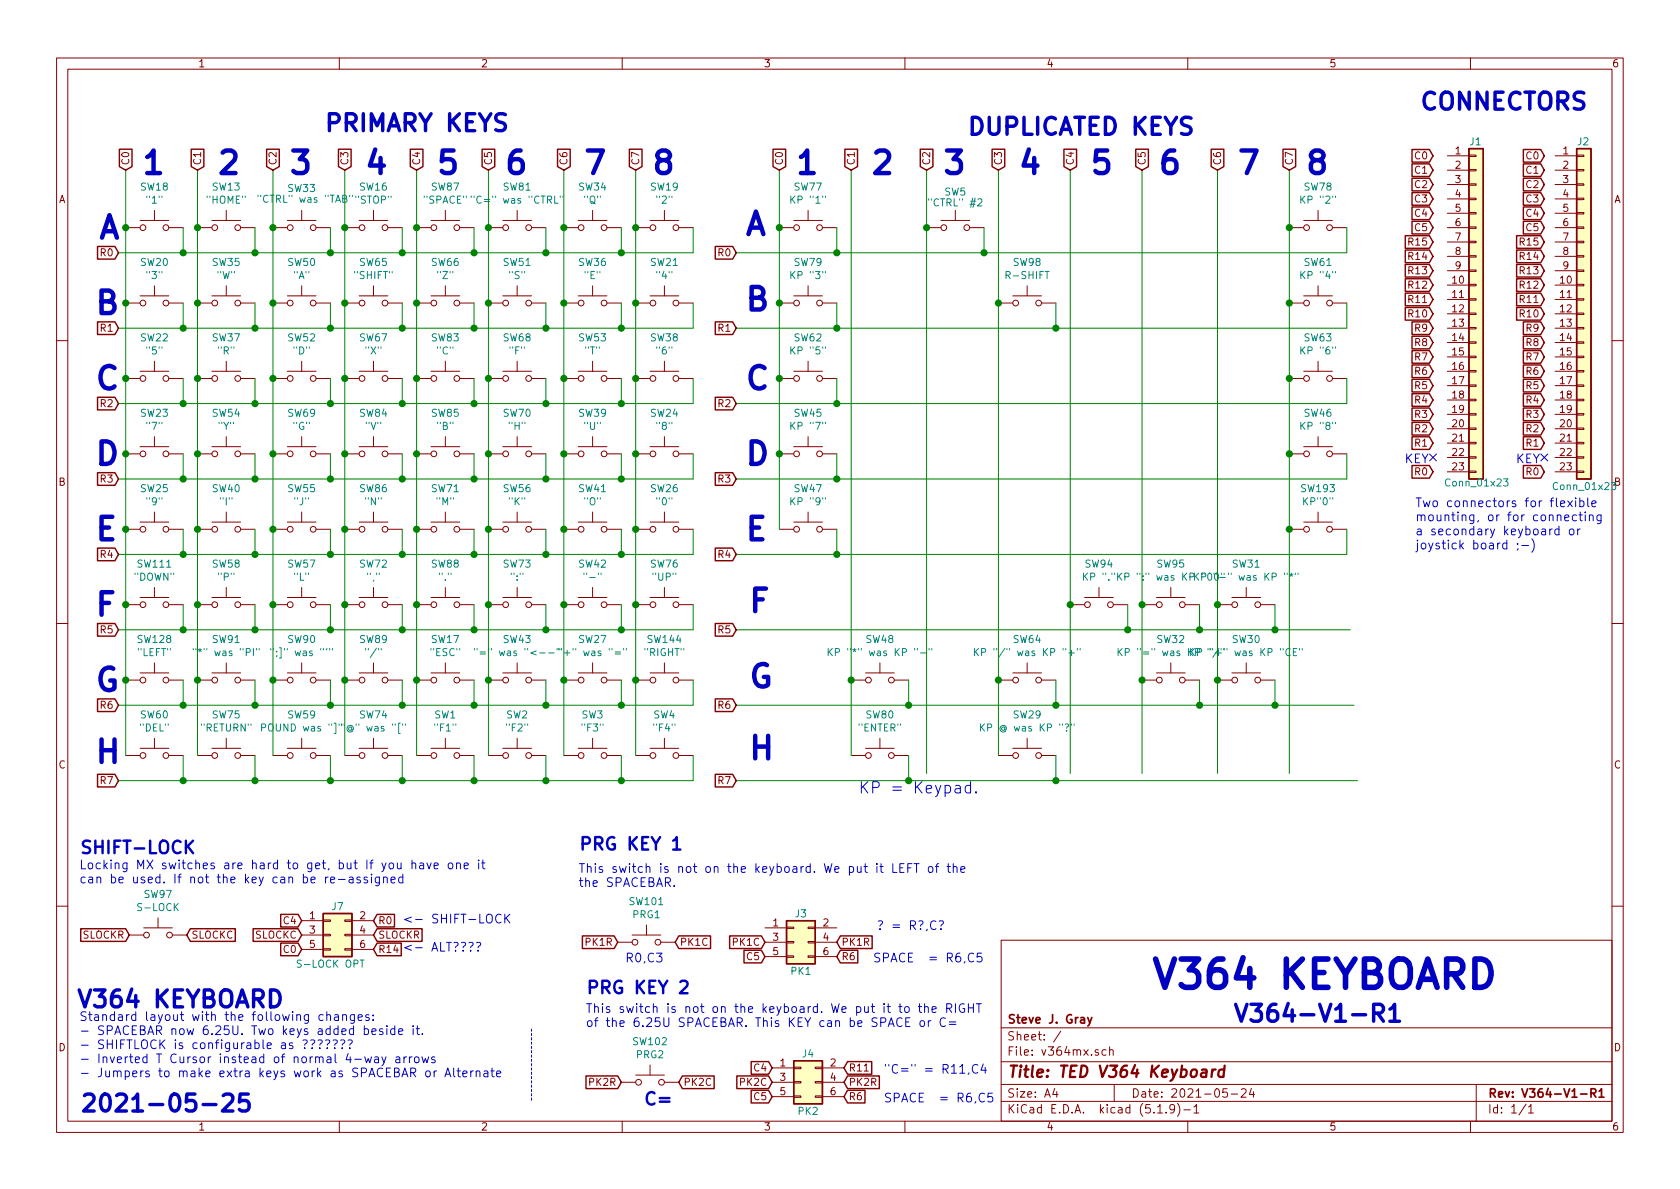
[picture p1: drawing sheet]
<svg xmlns="http://www.w3.org/2000/svg" width="297mm" height="210mm" viewBox="0 0 297 210" stroke-linecap="round" stroke-linejoin="round" font-family="sans-serif">
<defs><g id="words">
<text font-size="7" fill="#0000c2" x="203.2" y="174.8">V364 KEYBOARD</text>
<g font-size="5.6" fill="#0000c2">
<text x="24.8" y="30.8">1</text>
<text x="38.1" y="30.8">2</text>
<text x="50.8" y="30.8">3</text>
<text x="64.1" y="30.8">4</text>
<text x="76.8" y="30.8">5</text>
<text x="88.9" y="30.8">6</text>
<text x="102.9" y="30.8">7</text>
<text x="114.9" y="30.8">8</text>
<text x="140.3" y="30.8">1</text>
<text x="153.7" y="30.8">2</text>
<text x="166.4" y="30.8">3</text>
<text x="179.7" y="30.8">4</text>
<text x="192.4" y="30.8">5</text>
<text x="204.5" y="30.8">6</text>
<text x="218.4" y="30.8">7</text>
<text x="230.5" y="30.8">8</text>
<text x="131.4" y="41.6">A</text>
<text x="16.5" y="55.6">B</text>
<text x="131.4" y="54.9">B</text>
<text x="16.5" y="68.9">C</text>
<text x="131.4" y="68.9">C</text>
<text x="16.5" y="82.2">D</text>
<text x="131.4" y="82.2">D</text>
<text x="16.5" y="95.6">E</text>
<text x="131.4" y="95.6">E</text>
<text x="16.5" y="108.9">F</text>
<text x="132.1" y="108.3">F</text>
<text x="16.5" y="122.2">G</text>
<text x="132.1" y="121.6">G</text>
<text x="16.5" y="134.9">H</text>
<text x="132.1" y="134.3">H</text>
</g>
<text font-size="5.6" fill="#008400" x="17.1" y="42.2">A</text>
<g font-size="4.2" fill="#0000c2">
<text x="57.1" y="23.3">PRIMARY KEYS</text>
<text x="170.8" y="23.9">DUPLICATED KEYS</text>
<text x="250.8" y="19.5">CONNECTORS</text>
<text x="13.3" y="178.2">V364 KEYBOARD</text>
<text x="217.8" y="180.7">V364-V1-R1</text>
<text x="14" y="196.6">2021-05-25</text>
</g>
<g font-size="3.1" fill="#0000c2">
<text x="14" y="151">SHIFT-LOCK</text>
<text x="102.2" y="150.4">PRG KEY 1</text>
<text x="103.5" y="175.8">PRG KEY 2</text>
<text x="113.7" y="195.4">C=</text>
</g>
<text font-size="2.8" fill="#008400" x="151.8" y="140.3">KP = Keypad.</text>
<text font-size="2.8" fill="#840000" x="178" y="190.5">Title: TED V364 Keyboard</text>
<g font-size="2.2" fill="#0000c2">
<text x="248.3" y="81.9">KEY</text>
<text x="268" y="81.9">KEY</text>
<text x="250.2" y="89.7">Two connectors for flexible</text>
<text x="250.2" y="92.2">mounting, or for connecting</text>
<text x="250.2" y="94.7">a secondary keyboard or</text>
<text x="250.2" y="97.1">joystick board ;-)</text>
<text x="14" y="153.7">Locking MX switches are hard to get, but If you have one it</text>
<text x="102.2" y="154.4">This switch is not on the keyboard. We put it LEFT of the</text>
<text x="14" y="156.2">can be used. If not the key can be re-assigned</text>
<text x="102.2" y="156.8">the SPACEBAR.</text>
<text x="71.1" y="163.3">&lt;- SHIFT-LOCK</text>
<text x="154.9" y="164.5">? = R?,C?</text>
<text x="71.1" y="168.3">&lt;- ALT????</text>
<text x="110.5" y="170.2">R0,C3</text>
<text x="154.3" y="170.2">SPACE = R6,C5</text>
<text x="103.5" y="179.1">This switch is not on the keyboard. We put it to the RIGHT</text>
<text x="14" y="180.5">Standard layout with the following changes:</text>
<text x="14" y="183">- SPACEBAR now 6.25U. Two keys added beside it.</text>
<text x="14" y="185.5">- SHIFTLOCK is configurable as ???????</text>
<text x="103.5" y="181.6">of the 6.25U SPACEBAR. This KEY can be SPACE or C=</text>
<text x="14" y="188">- Inverted T Cursor instead of normal 4-way arrows</text>
<text x="14" y="190.5">- Jumpers to make extra keys work as SPACEBAR or Alternate</text>
<text x="156.2" y="189.9">&quot;C=&quot; = R11,C4</text>
<text x="156.2" y="194.9">SPACE = R6,C5</text>
</g>
<g font-size="2.1" fill="#840000">
<text x="178" y="184">Sheet: /</text>
<text x="178" y="181">Steve J. Gray</text>
<text x="178" y="186.7">File: v364mx.sch</text>
<text x="178" y="196.9">KiCad E.D.A. kicad (5.1.9)-1</text>
<text x="178" y="194.1">Size: A4</text>
<text x="200" y="194.1">Date: 2021-05-24</text>
<text x="263" y="194.1">Rev: V364-V1-R1</text>
<text x="263" y="196.9">Id: 1/1</text>
</g>
<g font-size="1.8" fill="#840000">
<text x="35" y="11.9">1</text>
<text x="85" y="11.9">2</text>
<text x="135" y="11.9">3</text>
<text x="185" y="11.9">4</text>
<text x="235" y="11.9">5</text>
<text x="285" y="11.9">6</text>
<text x="22.9" y="29.3" transform="rotate(-90 22.9 29.3)">C0</text>
<text x="35.6" y="29.3" transform="rotate(-90 35.6 29.3)">C1</text>
<text x="48.9" y="29.3" transform="rotate(-90 48.9 29.3)">C2</text>
<text x="61.6" y="29.3" transform="rotate(-90 61.6 29.3)">C3</text>
<text x="74.3" y="29.3" transform="rotate(-90 74.3 29.3)">C4</text>
<text x="87" y="29.3" transform="rotate(-90 87 29.3)">C5</text>
<text x="100.3" y="29.3" transform="rotate(-90 100.3 29.3)">C6</text>
<text x="113" y="29.3" transform="rotate(-90 113 29.3)">C7</text>
<text x="138.4" y="29.3" transform="rotate(-90 138.4 29.3)">C0</text>
<text x="151.1" y="29.3" transform="rotate(-90 151.1 29.3)">C1</text>
<text x="164.5" y="29.3" transform="rotate(-90 164.5 29.3)">C2</text>
<text x="177.2" y="29.3" transform="rotate(-90 177.2 29.3)">C3</text>
<text x="189.9" y="29.3" transform="rotate(-90 189.9 29.3)">C4</text>
<text x="202.6" y="29.3" transform="rotate(-90 202.6 29.3)">C5</text>
<text x="215.9" y="29.3" transform="rotate(-90 215.9 29.3)">C6</text>
<text x="228.6" y="29.3" transform="rotate(-90 228.6 29.3)">C7</text>
<text x="250.3" y="28.2">C0</text>
<text x="257.3" y="27.3">1</text>
<text x="257.3" y="29.8">2</text>
<text x="270" y="28.2">C0</text>
<text x="276.4" y="27.3">1</text>
<text x="276.4" y="29.8">2</text>
<text x="10.4" y="35.9">A</text>
<text x="250.3" y="30.7">C1</text>
<text x="250.3" y="33.3">C2</text>
<text x="250.3" y="35.8">C3</text>
<text x="257.3" y="32.4">3</text>
<text x="257.3" y="34.9">4</text>
<text x="270" y="35.8">C3</text>
<text x="270" y="33.3">C2</text>
<text x="270" y="30.7">C1</text>
<text x="276.4" y="32.4">3</text>
<text x="276.4" y="34.9">4</text>
<text x="285.4" y="35.9">A</text>
<text x="250.3" y="38.3">C4</text>
<text x="250.3" y="40.9">C5</text>
<text x="257.3" y="37.5">5</text>
<text x="257.3" y="40">6</text>
<text x="270" y="38.3">C4</text>
<text x="270" y="40.9">C5</text>
<text x="276.4" y="37.5">5</text>
<text x="276.4" y="40">6</text>
<text x="17.9" y="45.3">R0</text>
<text x="127.1" y="45.3">R0</text>
<text x="249.3" y="46">R14</text>
<text x="249.3" y="43.4">R15</text>
<text x="257.3" y="42.5">7</text>
<text x="257.3" y="45.1">8</text>
<text x="257.3" y="47.6">9</text>
<text x="269" y="43.4">R15</text>
<text x="269" y="46">R14</text>
<text x="276.4" y="42.5">7</text>
<text x="276.4" y="45.1">8</text>
<text x="276.4" y="47.6">9</text>
<text x="249.3" y="48.5">R13</text>
<text x="249.3" y="51">R12</text>
<text x="249.3" y="53.6">R11</text>
<text x="256.8" y="50.2">10</text>
<text x="256.8" y="52.7">11</text>
<text x="269" y="51">R12</text>
<text x="269" y="48.5">R13</text>
<text x="269" y="53.6">R11</text>
<text x="275.9" y="50.2">10</text>
<text x="275.9" y="52.7">11</text>
<text x="17.9" y="58.7">R1</text>
<text x="127.1" y="58.7">R1</text>
<text x="249.3" y="56.1">R10</text>
<text x="250.3" y="58.7">R9</text>
<text x="256.8" y="55.2">12</text>
<text x="256.8" y="57.8">13</text>
<text x="269" y="56.1">R10</text>
<text x="270" y="58.7">R9</text>
<text x="275.9" y="55.2">12</text>
<text x="275.9" y="57.8">13</text>
<text x="250.3" y="63.7">R7</text>
<text x="250.3" y="61.2">R8</text>
<text x="256.8" y="60.3">14</text>
<text x="256.8" y="62.9">15</text>
<text x="256.8" y="65.4">16</text>
<text x="270" y="63.7">R7</text>
<text x="270" y="61.2">R8</text>
<text x="275.9" y="60.3">14</text>
<text x="275.9" y="62.9">15</text>
<text x="275.9" y="65.4">16</text>
<text x="250.3" y="66.3">R6</text>
<text x="250.3" y="68.8">R5</text>
<text x="250.3" y="71.4">R4</text>
<text x="256.8" y="67.9">17</text>
<text x="256.8" y="70.5">18</text>
<text x="270" y="66.3">R6</text>
<text x="270" y="68.8">R5</text>
<text x="270" y="71.4">R4</text>
<text x="275.9" y="67.9">17</text>
<text x="275.9" y="70.5">18</text>
<text x="17.9" y="72">R2</text>
<text x="127.1" y="72">R2</text>
<text x="250.3" y="73.9">R3</text>
<text x="250.3" y="76.4">R2</text>
<text x="256.8" y="73">19</text>
<text x="256.8" y="75.6">20</text>
<text x="270" y="76.4">R2</text>
<text x="270" y="73.9">R3</text>
<text x="275.9" y="73">19</text>
<text x="275.9" y="75.6">20</text>
<text x="250.3" y="79">R1</text>
<text x="256.8" y="78.1">21</text>
<text x="256.8" y="80.6">22</text>
<text x="256.8" y="83.2">23</text>
<text x="270" y="79">R1</text>
<text x="275.9" y="78.1">21</text>
<text x="275.9" y="80.6">22</text>
<text x="275.9" y="83.2">23</text>
<text x="10.4" y="85.9">B</text>
<text x="17.9" y="85.3">R3</text>
<text x="127.1" y="85.3">R3</text>
<text x="250.3" y="84.1">R0</text>
<text x="270" y="84.1">R0</text>
<text x="285.4" y="85.9">B</text>
<text x="17.9" y="98.7">R4</text>
<text x="127.1" y="98.7">R4</text>
<text x="17.9" y="112">R5</text>
<text x="127.1" y="112">R5</text>
<text x="17.9" y="125.3">R6</text>
<text x="127.1" y="125.3">R6</text>
<text x="10.4" y="135.9">C</text>
<text x="285.4" y="135.9">C</text>
<text x="17.9" y="138.7">R7</text>
<text x="127.1" y="138.7">R7</text>
<text x="14.6" y="166">SLOCKR</text>
<text x="33.8" y="166">SLOCKC</text>
<text x="45.1" y="166">SLOCKC</text>
<text x="50.3" y="163.4">C4</text>
<text x="54.8" y="162.6">1</text>
<text x="54.8" y="165.1">3</text>
<text x="54.8" y="167.6">5</text>
<text x="63.7" y="162.6">2</text>
<text x="63.7" y="165.1">4</text>
<text x="63.7" y="167.6">6</text>
<text x="66.8" y="166">SLOCKR</text>
<text x="66.8" y="163.4">R0</text>
<text x="103.7" y="167.3">PK1R</text>
<text x="120.2" y="167.3">PK1C</text>
<text x="129.7" y="167.3">PK1C</text>
<text x="136.7" y="163.8">1</text>
<text x="136.7" y="166.4">3</text>
<text x="145.6" y="163.8">2</text>
<text x="145.6" y="166.4">4</text>
<text x="148.7" y="167.3">PK1R</text>
<text x="50.3" y="168.5">C0</text>
<text x="66.8" y="168.5">R14</text>
<text x="132.2" y="169.8">C5</text>
<text x="136.7" y="168.9">5</text>
<text x="145.6" y="168.9">6</text>
<text x="148.7" y="169.8">R6</text>
<text x="10.4" y="185.9">D</text>
<text x="285.4" y="185.9">D</text>
<text x="133.5" y="189.5">C4</text>
<text x="137.9" y="188.6">1</text>
<text x="137.9" y="191.1">3</text>
<text x="146.8" y="188.6">2</text>
<text x="146.8" y="191.1">4</text>
<text x="150" y="189.5">R11</text>
<text x="104.3" y="192">PK2R</text>
<text x="120.8" y="192">PK2C</text>
<text x="131" y="192">PK2C</text>
<text x="133.5" y="194.6">C5</text>
<text x="137.9" y="193.7">5</text>
<text x="146.8" y="193.7">6</text>
<text x="150" y="192">PK2R</text>
<text x="150" y="194.6">R6</text>
<text x="35" y="199.9">1</text>
<text x="85" y="199.9">2</text>
<text x="135" y="199.9">3</text>
<text x="185" y="199.9">4</text>
<text x="235" y="199.9">5</text>
<text x="285" y="199.9">6</text>
</g>
<g font-size="1.8" fill="#008484">
<text x="259.9" y="25.7">J1</text>
<text x="279" y="25.7">J2</text>
<text x="24.9" y="33.7">SW18</text>
<text x="37.6" y="33.7">SW13</text>
<text x="46" y="35.9">&quot;CTRL&quot; was &quot;TAB&quot;</text>
<text x="50.9" y="34">SW33</text>
<text x="63.6" y="33.7">SW16</text>
<text x="76.3" y="33.7">SW87</text>
<text x="89" y="33.7">SW81</text>
<text x="102.4" y="33.7">SW34</text>
<text x="115.1" y="33.7">SW19</text>
<text x="140.5" y="33.7">SW77</text>
<text x="167" y="34.6">SW5</text>
<text x="230.6" y="33.7">SW78</text>
<text x="26" y="36">&quot;1&quot;</text>
<text x="36.5" y="36">&quot;HOME&quot;</text>
<text x="62.8" y="36">&quot;STOP&quot;</text>
<text x="74.9" y="36">&quot;SPACE&quot;</text>
<text x="84.1" y="36">&quot;C=&quot; was &quot;CTRL&quot;</text>
<text x="103.3" y="36">&quot;Q&quot;</text>
<text x="116.2" y="36">&quot;2&quot;</text>
<text x="140.1" y="36">KP &quot;1&quot;</text>
<text x="164.5" y="36.5">&quot;CTRL&quot; #2</text>
<text x="230.3" y="36">KP &quot;2&quot;</text>
<text x="24.9" y="47">SW20</text>
<text x="37.6" y="47">SW35</text>
<text x="50.9" y="47">SW50</text>
<text x="63.6" y="47">SW65</text>
<text x="76.3" y="47">SW66</text>
<text x="89" y="47">SW51</text>
<text x="102.4" y="47">SW36</text>
<text x="115.1" y="47">SW21</text>
<text x="140.5" y="47">SW79</text>
<text x="179.2" y="47">SW98</text>
<text x="230.6" y="47">SW61</text>
<text x="26" y="49.3">&quot;3&quot;</text>
<text x="38.3" y="49.3">&quot;W&quot;</text>
<text x="51.9" y="49.3">&quot;A&quot;</text>
<text x="62.7" y="49.3">&quot;SHIFT&quot;</text>
<text x="77.4" y="49.3">&quot;Z&quot;</text>
<text x="90" y="49.3">&quot;S&quot;</text>
<text x="103.4" y="49.3">&quot;E&quot;</text>
<text x="116.2" y="49.3">&quot;4&quot;</text>
<text x="140.1" y="49.3">KP &quot;3&quot;</text>
<text x="178.1" y="49.3">R-SHIFT</text>
<text x="230.3" y="49.3">KP &quot;4&quot;</text>
<text x="24.9" y="60.4">SW22</text>
<text x="26" y="62.7">&quot;5&quot;</text>
<text x="37.6" y="60.4">SW37</text>
<text x="38.5" y="62.7">&quot;R&quot;</text>
<text x="50.9" y="60.4">SW52</text>
<text x="51.9" y="62.7">&quot;D&quot;</text>
<text x="63.6" y="60.4">SW67</text>
<text x="64.6" y="62.7">&quot;X&quot;</text>
<text x="76.3" y="60.4">SW83</text>
<text x="77.3" y="62.7">&quot;C&quot;</text>
<text x="89" y="60.4">SW68</text>
<text x="90.1" y="62.7">&quot;F&quot;</text>
<text x="102.4" y="60.4">SW53</text>
<text x="103.4" y="62.7">&quot;T&quot;</text>
<text x="115.1" y="60.4">SW38</text>
<text x="116.2" y="62.7">&quot;6&quot;</text>
<text x="140.1" y="62.7">KP &quot;5&quot;</text>
<text x="140.5" y="60.4">SW62</text>
<text x="230.3" y="62.7">KP &quot;6&quot;</text>
<text x="230.6" y="60.4">SW63</text>
<text x="24.9" y="73.7">SW23</text>
<text x="26" y="76">&quot;7&quot;</text>
<text x="37.6" y="73.7">SW54</text>
<text x="38.6" y="76">&quot;Y&quot;</text>
<text x="50.9" y="73.7">SW69</text>
<text x="51.8" y="76">&quot;G&quot;</text>
<text x="63.6" y="73.7">SW84</text>
<text x="64.6" y="76">&quot;V&quot;</text>
<text x="76.3" y="73.7">SW85</text>
<text x="77.3" y="76">&quot;B&quot;</text>
<text x="89" y="73.7">SW70</text>
<text x="90" y="76">&quot;H&quot;</text>
<text x="102.4" y="73.7">SW39</text>
<text x="103.3" y="76">&quot;U&quot;</text>
<text x="115.1" y="73.7">SW24</text>
<text x="116.2" y="76">&quot;8&quot;</text>
<text x="140.1" y="76">KP &quot;7&quot;</text>
<text x="140.5" y="73.7">SW45</text>
<text x="230.3" y="76">KP &quot;8&quot;</text>
<text x="230.6" y="73.7">SW46</text>
<text x="24.9" y="87">SW25</text>
<text x="26" y="89.4">&quot;9&quot;</text>
<text x="37.6" y="87">SW40</text>
<text x="38.9" y="89.4">&quot;I&quot;</text>
<text x="50.9" y="87">SW55</text>
<text x="52" y="89.4">&quot;J&quot;</text>
<text x="63.6" y="87">SW86</text>
<text x="64.6" y="89.4">&quot;N&quot;</text>
<text x="76.3" y="87">SW71</text>
<text x="77.2" y="89.4">&quot;M&quot;</text>
<text x="89" y="87">SW56</text>
<text x="90" y="89.4">&quot;K&quot;</text>
<text x="102.4" y="87">SW41</text>
<text x="103.3" y="89.4">&quot;O&quot;</text>
<text x="115.1" y="87">SW26</text>
<text x="116.2" y="89.4">&quot;0&quot;</text>
<text x="140.1" y="89.4">KP &quot;9&quot;</text>
<text x="140.5" y="87">SW47</text>
<text x="230.1" y="87">SW193</text>
<text x="230.5" y="89.4">KP&quot;0&quot;</text>
<text x="255.9" y="86">Conn_01x23</text>
<text x="275" y="86.7">Conn_01x23</text>
<text x="24.4" y="100.4">SW111</text>
<text x="37.6" y="100.4">SW58</text>
<text x="50.9" y="100.4">SW57</text>
<text x="63.6" y="100.4">SW72</text>
<text x="76.3" y="100.4">SW88</text>
<text x="89" y="100.4">SW73</text>
<text x="102.4" y="100.4">SW42</text>
<text x="115.1" y="100.4">SW76</text>
<text x="191.9" y="100.4">SW94</text>
<text x="204.6" y="100.4">SW95</text>
<text x="217.9" y="100.4">SW31</text>
<text x="23.7" y="102.7">&quot;DOWN&quot;</text>
<text x="38.6" y="102.7">&quot;P&quot;</text>
<text x="52" y="102.7">&quot;L&quot;</text>
<text x="65" y="102.7">&quot;,&quot;</text>
<text x="77.7" y="102.7">&quot;.&quot;</text>
<text x="90.3" y="102.7">&quot;:&quot;</text>
<text x="103.7" y="102.7">&quot;-&quot;</text>
<text x="115.4" y="102.7">&quot;UP&quot;</text>
<text x="191.8" y="102.7">KP &quot;.&quot;</text>
<text x="199" y="102.7">KP &quot;:&quot; was KP &quot;00&quot;</text>
<text x="212.9" y="102.7">KP &quot;-&quot; was KP &quot;*&quot;</text>
<text x="24.4" y="113.7">SW128</text>
<text x="37.6" y="113.7">SW91</text>
<text x="50.9" y="113.7">SW90</text>
<text x="63.6" y="113.7">SW89</text>
<text x="76.3" y="113.7">SW17</text>
<text x="89" y="113.7">SW43</text>
<text x="102.4" y="113.7">SW27</text>
<text x="114.6" y="113.7">SW144</text>
<text x="153.2" y="113.7">SW48</text>
<text x="179.2" y="113.7">SW64</text>
<text x="204.6" y="113.7">SW32</text>
<text x="217.9" y="113.7">SW30</text>
<text x="24.3" y="116">&quot;LEFT&quot;</text>
<text x="35" y="116">&quot;*&quot; was &quot;PI&quot;</text>
<text x="48.7" y="116">&quot;;]&quot; was &quot;'&quot;</text>
<text x="65" y="116">&quot;/&quot;</text>
<text x="76.1" y="116">&quot;ESC&quot;</text>
<text x="86" y="116">&quot;=&quot; was &quot;&lt;--&quot;</text>
<text x="99.9" y="116">&quot;+&quot; was &quot;=&quot;</text>
<text x="113.9" y="116">&quot;RIGHT&quot;</text>
<text x="148.2" y="116">KP &quot;*&quot; was KP &quot;-&quot;</text>
<text x="174.1" y="116">KP &quot;/&quot; was KP &quot;+&quot;</text>
<text x="199.5" y="116">KP &quot;=&quot; was KP &quot;/&quot;</text>
<text x="211.8" y="116">KP &quot;+&quot; was KP &quot;CE&quot;</text>
<text x="24.7" y="129.4">&quot;DEL&quot;</text>
<text x="24.9" y="127">SW60</text>
<text x="35.5" y="129.4">&quot;RETURN&quot;</text>
<text x="37.6" y="127">SW75</text>
<text x="46.9" y="129.4">POUND was &quot;]&quot;</text>
<text x="50.9" y="127">SW59</text>
<text x="61.1" y="129.4">&quot;@&quot; was &quot;[&quot;</text>
<text x="63.6" y="127">SW74</text>
<text x="76.8" y="127">SW1</text>
<text x="76.9" y="129.4">&quot;F1&quot;</text>
<text x="89.5" y="127">SW2</text>
<text x="89.6" y="129.4">&quot;F2&quot;</text>
<text x="102.9" y="127">SW3</text>
<text x="102.9" y="129.4">&quot;F3&quot;</text>
<text x="115.6" y="127">SW4</text>
<text x="115.6" y="129.4">&quot;F4&quot;</text>
<text x="151.7" y="129.4">&quot;ENTER&quot;</text>
<text x="153.2" y="127">SW80</text>
<text x="174.3" y="129.4">KP @ was KP &quot;?&quot;</text>
<text x="179.2" y="127">SW29</text>
<text x="24.6" y="161.1">S-LOCK</text>
<text x="25.5" y="158.8">SW97</text>
<text x="58.7" y="161">J7</text>
<text x="111.4" y="160.1">SW101</text>
<text x="111.9" y="162.4">PRG1</text>
<text x="140.6" y="162.2">J3</text>
<text x="53" y="171.1">S-LOCK OPT</text>
<text x="139.9" y="172.4">PK1</text>
<text x="112" y="184.8">SW102</text>
<text x="112.5" y="187.1">PRG2</text>
<text x="141.9" y="187">J4</text>
<text x="141.2" y="197.1">PK2</text>
</g>
</g></defs>
<g fill="none" stroke="#840000" stroke-width=".18">
<path d="M10 10.3h277v189.9h-277zM12 12.2h273v186.1h-273zM60 10.3v1.9M110 10.3v1.9M160 10.3v1.9M210 10.3v1.9M260 10.3v1.9M24.8 39h5M27.3 37.2v1.8M37.5 39h5M40 37.2v1.8M50.8 39h5.1"/>
<path d="M53.3 37.2v1.8M63.5 39h5.1M66 37.2v1.8M76.2 39h5.1M78.7 37.2v1.8M88.9 39h5.1M91.4 37.2v1.8M102.2 39h5.1M104.8 37.2v1.8M114.9 39h5.1M117.5 37.2v1.8M140.3 39h5.1"/>
<path d="M142.9 37.2v1.8M166.4 39h5M168.9 37.2v1.8M230.5 39h5.1M233 37.2v1.8M255.9 27.6h3.8M255.9 30.1h3.8M255.9 32.6h3.8M255.9 35.2h3.8M255.9 37.7h3.8M259.7 30h1.3v.2h-1.3zM259.7 27.4h1.3v.3h-1.3z"/>
<path d="M259.7 37.6h1.3v.2h-1.3zM259.7 35h1.3v.3h-1.3zM259.7 32.5h1.3v.3h-1.3zM275 27.6h3.8M275 30.1h3.8M275 32.6h3.8M275 35.2h3.8M275 37.7h3.8M278.8 30h1.2v.2h-1.2zM278.8 27.4h1.2v.3h-1.2zM278.8 37.6h1.2v.2h-1.2zM278.8 35h1.2v.3h-1.2z"/>
<path d="M278.8 32.5h1.2v.3h-1.2zM22.2 53.6h2.6M22.2 40.3h2.6M24.8 52.3h5M27.3 50.5v1.8M29.8 53.6h2.6M29.8 40.3h2.6M34.9 53.6h2.6M34.9 40.3h2.6M37.5 52.3h5M40 50.5v1.8M42.5 53.6h2.6"/>
<path d="M42.5 40.3h2.6M48.3 53.6h2.5M48.3 40.3h2.5M50.8 52.3h5.1M53.3 50.5v1.8M55.9 53.6h2.5M55.9 40.3h2.5M61 53.6h2.5M61 40.3h2.5M63.5 52.3h5.1M66 50.5v1.8M68.6 53.6h2.5"/>
<path d="M68.6 40.3h2.5M73.7 53.6h2.5M73.7 40.3h2.5M76.2 52.3h5.1M78.7 50.5v1.8M81.3 53.6h2.5M81.3 40.3h2.5M86.4 53.6h2.5M86.4 40.3h2.5M88.9 52.3h5.1M91.4 50.5v1.8M94 53.6h2.5"/>
<path d="M94 40.3h2.5M99.7 53.6h2.5M99.7 40.3h2.5M102.2 52.3h5.1M104.8 50.5v1.8M107.3 53.6h2.6M107.3 40.3h2.6M112.4 53.6h2.5M112.4 40.3h2.5M114.9 52.3h5.1M117.5 50.5v1.8M120 53.6h2.6"/>
<path d="M120 40.3h2.6M137.8 53.6h2.5M137.8 40.3h2.5M140.3 52.3h5.1M142.9 50.5v1.8M145.4 53.6h2.6M145.4 40.3h2.6M163.8 40.3h2.6M171.4 40.3h2.6M176.5 53.6h2.6M179.1 52.3h5M181.6 50.5v1.8"/>
<path d="M184.1 53.6h2.6M228 53.6h2.5M228 40.3h2.5M230.5 52.3h5.1M233 50.5v1.8M235.6 53.6h2.5M235.6 40.3h2.5M255.9 50.4h3.8M255.9 53h3.8M255.9 55.5h3.8M255.9 58h3.8M255.9 40.3h3.8"/>
<path d="M255.9 42.8h3.8M255.9 45.3h3.8M255.9 47.9h3.8M259.7 57.9h1.3v.3h-1.3zM259.7 52.8h1.3v.3h-1.3zM259.7 50.3h1.3v.2h-1.3zM259.7 47.7h1.3v.3h-1.3zM259.7 45.2h1.3v.3h-1.3zM259.7 55.4h1.3v.2h-1.3zM259.7 42.7h1.3v.2h-1.3zM259.7 40.1h1.3v.3h-1.3zM275 50.4h3.8"/>
<path d="M275 53h3.8M275 55.5h3.8M275 58h3.8M275 40.3h3.8M275 42.8h3.8M275 45.3h3.8M275 47.9h3.8M278.8 57.9h1.2v.3h-1.2zM278.8 52.8h1.2v.3h-1.2zM278.8 50.3h1.2v.2h-1.2zM278.8 47.7h1.2v.3h-1.2zM278.8 45.2h1.2v.3h-1.2z"/>
<path d="M278.8 55.4h1.2v.2h-1.2zM278.8 42.7h1.2v.2h-1.2zM278.8 40.1h1.2v.3h-1.2zM10 60.2h2M22.2 66.9h2.6M24.8 65.7h5M24.8 79h5M27.3 63.9v1.8M27.3 77.2v1.8M29.8 66.9h2.6M34.9 66.9h2.6M37.5 65.7h5"/>
<path d="M37.5 79h5M40 63.9v1.8M40 77.2v1.8M42.5 66.9h2.6M48.3 66.9h2.5M50.8 65.7h5.1M50.8 79h5.1M53.3 63.9v1.8M53.3 77.2v1.8M55.9 66.9h2.5M61 66.9h2.5M63.5 65.7h5.1"/>
<path d="M63.5 79h5.1M66 63.9v1.8M66 77.2v1.8M68.6 66.9h2.5M73.7 66.9h2.5M76.2 65.7h5.1M76.2 79h5.1M78.7 63.9v1.8M78.7 77.2v1.8M81.3 66.9h2.5M86.4 66.9h2.5M88.9 65.7h5.1"/>
<path d="M88.9 79h5.1M91.4 63.9v1.8M91.4 77.2v1.8M94 66.9h2.5M99.7 66.9h2.5M102.2 65.7h5.1M102.2 79h5.1M104.8 63.9v1.8M104.8 77.2v1.8M107.3 66.9h2.6M112.4 66.9h2.5M114.9 65.7h5.1"/>
<path d="M114.9 79h5.1M117.5 63.9v1.8M117.5 77.2v1.8M120 66.9h2.6M137.8 66.9h2.5M140.3 65.7h5.1M140.3 79h5.1M142.9 63.9v1.8M142.9 77.2v1.8M145.4 66.9h2.6M228 66.9h2.5M230.5 65.7h5.1"/>
<path d="M230.5 79h5.1M233 63.9v1.8M233 77.2v1.8M235.6 66.9h2.5M255.9 65.7h3.8M255.9 60.6h3.8M255.9 63.1h3.8M255.9 68.2h3.8M255.9 70.7h3.8M255.9 73.3h3.8M255.9 75.8h3.8M255.9 78.4h3.8"/>
<path d="M259.7 60.4h1.3v.3h-1.3zM259.7 63h1.3v.2h-1.3zM259.7 65.5h1.3v.3h-1.3zM259.7 68.1h1.3v.2h-1.3zM259.7 70.6h1.3v.3h-1.3zM259.7 73.1h1.3v.3h-1.3zM259.7 75.7h1.3v.2h-1.3zM259.7 78.2h1.3v.3h-1.3zM275 65.7h3.8M275 60.6h3.8M275 63.1h3.8M275 68.2h3.8"/>
<path d="M275 70.7h3.8M275 73.3h3.8M275 75.8h3.8M275 78.4h3.8M278.8 60.4h1.2v.3h-1.2zM278.8 63h1.2v.2h-1.2zM278.8 65.5h1.2v.3h-1.2zM278.8 68.1h1.2v.2h-1.2zM278.8 70.6h1.2v.3h-1.2zM278.8 73.1h1.2v.3h-1.2zM278.8 75.7h1.2v.2h-1.2zM278.8 78.2h1.2v.3h-1.2z"/>
<path d="M285 60.2h2M22.2 93.6h2.6M22.2 80.3h2.6M24.8 92.3h5M27.3 90.5v1.8M29.8 93.6h2.6M29.8 80.3h2.6M34.9 93.6h2.6M34.9 80.3h2.6M37.5 92.3h5M40 90.5v1.8M42.5 93.6h2.6"/>
<path d="M42.5 80.3h2.6M48.3 93.6h2.5M48.3 80.3h2.5M50.8 92.3h5.1M53.3 90.5v1.8M55.9 93.6h2.5M55.9 80.3h2.5M61 93.6h2.5M61 80.3h2.5M63.5 92.3h5.1M66 90.5v1.8M68.6 93.6h2.5"/>
<path d="M68.6 80.3h2.5M73.7 93.6h2.5M73.7 80.3h2.5M76.2 92.3h5.1M78.7 90.5v1.8M81.3 93.6h2.5M81.3 80.3h2.5M86.4 93.6h2.5M86.4 80.3h2.5M88.9 92.3h5.1M91.4 90.5v1.8M94 93.6h2.5"/>
<path d="M94 80.3h2.5M99.7 93.6h2.5M99.7 80.3h2.5M102.2 92.3h5.1M104.8 90.5v1.8M107.3 93.6h2.6M107.3 80.3h2.6M112.4 93.6h2.5M112.4 80.3h2.5M114.9 92.3h5.1M117.5 90.5v1.8M120 93.6h2.6"/>
<path d="M120 80.3h2.6M137.8 93.6h2.5M137.8 80.3h2.5M140.3 92.3h5.1M142.9 90.5v1.8M145.4 93.6h2.6M145.4 80.3h2.6M228 93.6h2.5M228 80.3h2.5M230.5 92.3h5.1M233 90.5v1.8M235.6 93.6h2.5"/>
<path d="M235.6 80.3h2.5M255.9 80.9h3.8M255.9 83.4h3.8M259.7 83.3h1.3v.3h-1.3zM259.7 80.8h1.3v.2h-1.3zM275 80.9h3.8M275 83.4h3.8M278.8 83.3h1.2v.3h-1.2zM278.8 80.8h1.2v.2h-1.2zM10 110.3h2M22.2 106.9h2.6M24.8 105.7h5"/>
<path d="M24.8 119h5M27.3 103.9v1.8M27.3 117.2v1.8M29.8 106.9h2.6M34.9 106.9h2.6M37.5 105.7h5M37.5 119h5M40 103.9v1.8M40 117.2v1.8M42.5 106.9h2.6M48.3 106.9h2.5M50.8 105.7h5.1"/>
<path d="M50.8 119h5.1M53.3 103.9v1.8M53.3 117.2v1.8M55.9 106.9h2.5M61 106.9h2.5M63.5 105.7h5.1M63.5 119h5.1M66 103.9v1.8M66 117.2v1.8M68.6 106.9h2.5M73.7 106.9h2.5M76.2 105.7h5.1"/>
<path d="M76.2 119h5.1M78.7 103.9v1.8M78.7 117.2v1.8M81.3 106.9h2.5M86.4 106.9h2.5M88.9 105.7h5.1M88.9 119h5.1M91.4 103.9v1.8M91.4 117.2v1.8M94 106.9h2.5M99.7 106.9h2.5M102.2 105.7h5.1"/>
<path d="M102.2 119h5.1M104.8 103.9v1.8M104.8 117.2v1.8M107.3 106.9h2.6M112.4 106.9h2.5M114.9 105.7h5.1M114.9 119h5.1M117.5 103.9v1.8M117.5 117.2v1.8M120 106.9h2.6M153 119h5.1M155.6 117.2v1.8"/>
<path d="M179.1 119h5M181.6 117.2v1.8M189.2 106.9h2.6M191.8 105.7h5M194.3 103.9v1.8M196.8 106.9h2.6M201.9 106.9h2.6M204.5 105.7h5M204.5 119h5M207 103.9v1.8M207 117.2v1.8M209.5 106.9h2.6"/>
<path d="M215.3 106.9h2.5M217.8 105.7h5.1M217.8 119h5.1M220.3 103.9v1.8M220.3 117.2v1.8M222.9 106.9h2.5M285 110.3h2M22.2 133.6h2.6M22.2 120.3h2.6M24.8 132.3h5M27.3 130.6v1.7M29.8 133.6h2.6"/>
<path d="M29.8 120.3h2.6M34.9 133.6h2.6M34.9 120.3h2.6M37.5 132.3h5M40 130.6v1.7M42.5 133.6h2.6M42.5 120.3h2.6M48.3 133.6h2.5M48.3 120.3h2.5M50.8 132.3h5.1M53.3 130.6v1.7M55.9 133.6h2.5"/>
<path d="M55.9 120.3h2.5M61 133.6h2.5M61 120.3h2.5M63.5 132.3h5.1M66 130.6v1.7M68.6 133.6h2.5M68.6 120.3h2.5M73.7 133.6h2.5M73.7 120.3h2.5M76.2 132.3h5.1M78.7 130.6v1.7M81.3 133.6h2.5"/>
<path d="M81.3 120.3h2.5M86.4 133.6h2.5M86.4 120.3h2.5M88.9 132.3h5.1M91.4 130.6v1.7M94 133.6h2.5M94 120.3h2.5M99.7 133.6h2.5M99.7 120.3h2.5M102.2 132.3h5.1M104.8 130.6v1.7M107.3 133.6h2.6"/>
<path d="M107.3 120.3h2.6M112.4 133.6h2.5M112.4 120.3h2.5M114.9 132.3h5.1M117.5 130.6v1.7M120 133.6h2.6M120 120.3h2.6M150.5 133.6h2.5M150.5 120.3h2.5M153 132.3h5.1M155.6 130.6v1.7M158.1 133.6h2.6"/>
<path d="M158.1 120.3h2.6M176.5 133.6h2.6M176.5 120.3h2.6M179.1 132.3h5M181.6 130.6v1.7M184.1 133.6h2.6M184.1 120.3h2.6M201.9 120.3h2.6M209.5 120.3h2.6M215.3 120.3h2.5M222.9 120.3h2.5M10 160.2h2"/>
<path d="M22.9 165.3h2.5M25.4 164.1h5.1M27.9 162.3v1.8M30.5 165.3h2.5M53.3 165.3h3.8M53.3 162.8h3.8M53.3 167.9h3.8M57.1 167.8h1.3v.2h-1.3zM57.1 162.7h1.3v.2h-1.3zM57.1 165.2h1.3v.3h-1.3zM61 167.8h1.2v.2h-1.2zM61 162.7h1.2v.2h-1.2z"/>
<path d="M61 165.2h1.2v.3h-1.2zM62.2 165.3h3.8M62.2 162.8h3.8M62.2 167.9h3.8M109.2 166.6h2.6M111.8 165.3h5M114.3 163.6v1.7M116.8 166.6h2.6M135.3 166.6h3.8M135.3 164.1h3.8M135.3 169.2h3.8M139.1 169h1.2v.3h-1.2z"/>
<path d="M139.1 164h1.2v.2h-1.2zM139.1 166.5h1.2v.2h-1.2zM142.9 169h1.2v.3h-1.2zM142.9 164h1.2v.2h-1.2zM142.9 166.5h1.2v.2h-1.2zM144.1 166.6h3.9M144.1 164.1h3.9M144.1 169.2h3.9M177 166.3h108v32h-108zM285 160.2h2M60 198.3v1.9M109.9 191.4h2.5"/>
<path d="M110 198.3v1.9M112.4 190.1h5.1M114.9 188.3v1.8M117.5 191.4h2.5M136.5 191.4h3.8M136.5 188.8h3.8M136.5 193.9h3.8M140.3 193.8h1.3v.3h-1.3zM140.3 188.7h1.3v.3h-1.3zM140.3 191.3h1.3v.2h-1.3zM144.1 193.8h1.3v.3h-1.3zM144.1 188.7h1.3v.3h-1.3z"/>
<path d="M144.1 191.3h1.3v.2h-1.3zM145.4 191.4h3.8M145.4 188.8h3.8M145.4 193.9h3.8M160 198.3v1.9M177 194.8h108M177 191.8h108M177 187.8h108M177 181.8h108M186.5 192.5l-.4 1h1M186.8 193v1M187.6 182.3l-1.3 2"/>
<path d="M194.2 185.7l-.4-.1-.2 .2 .1 .2 .5 .2v.3h-.6M195.6 185.7l-.5-.1-.3 .3 .2 .6h.6M196.2 185.7l.2-.1 .4 .1v.9M196.2 185.1v1.5M197 191.8v3M204.7 196.8h.8M206.2 196.7v.1M207.7 196l-.1 .1a.48 .48 0 0 1-.6 .1l-.2-.2 .2-.6a.48 .48 0 0 1 .6 .1 1.27 1.27 0 0 1-.2 1.2l-.4 .1M208.2 195.1a1.71 1.71 0 0 1 0 2.3M209.3 196.3h1.2M210 198.3v1.9M211.1 195.8l.4-.5v1.5"/>
<path d="M211.1 196.8h.9M217 192.5h-.7l-.1 .7 .2-.1 .5 .1 .1 .2v.5l-.2 .1-.6-.1M217.7 193.5h1.1M219.5 192.7l.2-.2h.3l.3 .2v.3v.2l-.9 .8h.9M221.3 192.5l-.4 1h.9M221.6 193v1M260 198.3v1.9M261 191.8v6.5M269.8 195.2l-1.2 2M270.3 195.8l.4-.5v1.5M270.3 196.8h.8"/>
<circle cx="25.3" cy="40.3" r=".51"/>
<circle cx="25.3" cy="53.6" r=".51"/>
<circle cx="29.3" cy="40.3" r=".51"/>
<circle cx="29.3" cy="53.6" r=".51"/>
<circle cx="38" cy="53.6" r=".51"/>
<circle cx="38" cy="40.3" r=".51"/>
<circle cx="42" cy="53.6" r=".51"/>
<circle cx="42" cy="40.3" r=".51"/>
<circle cx="51.3" cy="40.3" r=".51"/>
<circle cx="51.3" cy="53.6" r=".51"/>
<circle cx="55.4" cy="40.3" r=".51"/>
<circle cx="55.4" cy="53.6" r=".51"/>
<circle cx="64" cy="40.3" r=".51"/>
<circle cx="64" cy="53.6" r=".51"/>
<circle cx="68.1" cy="40.3" r=".51"/>
<circle cx="68.1" cy="53.6" r=".51"/>
<circle cx="76.7" cy="40.3" r=".51"/>
<circle cx="76.7" cy="53.6" r=".51"/>
<circle cx="80.8" cy="40.3" r=".51"/>
<circle cx="80.8" cy="53.6" r=".51"/>
<circle cx="89.4" cy="40.3" r=".51"/>
<circle cx="89.4" cy="53.6" r=".51"/>
<circle cx="93.5" cy="40.3" r=".51"/>
<circle cx="93.5" cy="53.6" r=".51"/>
<circle cx="102.7" cy="40.3" r=".51"/>
<circle cx="102.7" cy="53.6" r=".51"/>
<circle cx="106.8" cy="40.3" r=".51"/>
<circle cx="106.8" cy="53.6" r=".51"/>
<circle cx="115.4" cy="40.3" r=".51"/>
<circle cx="115.4" cy="53.6" r=".51"/>
<circle cx="119.5" cy="53.6" r=".51"/>
<circle cx="119.5" cy="40.3" r=".51"/>
<circle cx="140.8" cy="40.3" r=".51"/>
<circle cx="140.8" cy="53.6" r=".51"/>
<circle cx="144.9" cy="53.6" r=".51"/>
<circle cx="144.9" cy="40.3" r=".51"/>
<circle cx="166.9" cy="40.3" r=".51"/>
<circle cx="170.9" cy="40.3" r=".51"/>
<circle cx="179.6" cy="53.6" r=".51"/>
<circle cx="183.6" cy="53.6" r=".51"/>
<circle cx="231" cy="40.3" r=".51"/>
<circle cx="231" cy="53.6" r=".51"/>
<circle cx="235.1" cy="53.6" r=".51"/>
<circle cx="235.1" cy="40.3" r=".51"/>
<circle cx="25.3" cy="66.9" r=".51"/>
<circle cx="29.3" cy="66.9" r=".51"/>
<circle cx="38" cy="66.9" r=".51"/>
<circle cx="42" cy="66.9" r=".51"/>
<circle cx="51.3" cy="66.9" r=".51"/>
<circle cx="55.4" cy="66.9" r=".51"/>
<circle cx="64" cy="66.9" r=".51"/>
<circle cx="68.1" cy="66.9" r=".51"/>
<circle cx="76.7" cy="66.9" r=".51"/>
<circle cx="80.8" cy="66.9" r=".51"/>
<circle cx="89.4" cy="66.9" r=".51"/>
<circle cx="93.5" cy="66.9" r=".51"/>
<circle cx="102.7" cy="66.9" r=".51"/>
<circle cx="106.8" cy="66.9" r=".51"/>
<circle cx="115.4" cy="66.9" r=".51"/>
<circle cx="119.5" cy="66.9" r=".51"/>
<circle cx="140.8" cy="66.9" r=".51"/>
<circle cx="144.9" cy="66.9" r=".51"/>
<circle cx="231" cy="66.9" r=".51"/>
<circle cx="235.1" cy="66.9" r=".51"/>
<circle cx="25.3" cy="80.3" r=".51"/>
<circle cx="25.3" cy="93.6" r=".51"/>
<circle cx="29.3" cy="80.3" r=".51"/>
<circle cx="29.3" cy="93.6" r=".51"/>
<circle cx="38" cy="93.6" r=".51"/>
<circle cx="38" cy="80.3" r=".51"/>
<circle cx="42" cy="80.3" r=".51"/>
<circle cx="42" cy="93.6" r=".51"/>
<circle cx="51.3" cy="93.6" r=".51"/>
<circle cx="51.3" cy="80.3" r=".51"/>
<circle cx="55.4" cy="93.6" r=".51"/>
<circle cx="55.4" cy="80.3" r=".51"/>
<circle cx="64" cy="93.6" r=".51"/>
<circle cx="64" cy="80.3" r=".51"/>
<circle cx="68.1" cy="80.3" r=".51"/>
<circle cx="68.1" cy="93.6" r=".51"/>
<circle cx="76.7" cy="80.3" r=".51"/>
<circle cx="76.7" cy="93.6" r=".51"/>
<circle cx="80.8" cy="80.3" r=".51"/>
<circle cx="80.8" cy="93.6" r=".51"/>
<circle cx="89.4" cy="93.6" r=".51"/>
<circle cx="89.4" cy="80.3" r=".51"/>
<circle cx="93.5" cy="93.6" r=".51"/>
<circle cx="93.5" cy="80.3" r=".51"/>
<circle cx="102.7" cy="80.3" r=".51"/>
<circle cx="102.7" cy="93.6" r=".51"/>
<circle cx="106.8" cy="80.3" r=".51"/>
<circle cx="106.8" cy="93.6" r=".51"/>
<circle cx="115.4" cy="93.6" r=".51"/>
<circle cx="115.4" cy="80.3" r=".51"/>
<circle cx="119.5" cy="93.6" r=".51"/>
<circle cx="119.5" cy="80.3" r=".51"/>
<circle cx="140.8" cy="80.3" r=".51"/>
<circle cx="140.8" cy="93.6" r=".51"/>
<circle cx="144.9" cy="80.3" r=".51"/>
<circle cx="144.9" cy="93.6" r=".51"/>
<circle cx="231" cy="80.3" r=".51"/>
<circle cx="231" cy="93.6" r=".51"/>
<circle cx="235.1" cy="80.3" r=".51"/>
<circle cx="235.1" cy="93.6" r=".51"/>
<circle cx="25.3" cy="106.9" r=".51"/>
<circle cx="29.3" cy="106.9" r=".51"/>
<circle cx="38" cy="106.9" r=".51"/>
<circle cx="42" cy="106.9" r=".51"/>
<circle cx="51.3" cy="106.9" r=".51"/>
<circle cx="55.4" cy="106.9" r=".51"/>
<circle cx="64" cy="106.9" r=".51"/>
<circle cx="68.1" cy="106.9" r=".51"/>
<circle cx="76.7" cy="106.9" r=".51"/>
<circle cx="80.8" cy="106.9" r=".51"/>
<circle cx="89.4" cy="106.9" r=".51"/>
<circle cx="93.5" cy="106.9" r=".51"/>
<circle cx="102.7" cy="106.9" r=".51"/>
<circle cx="106.8" cy="106.9" r=".51"/>
<circle cx="115.4" cy="106.9" r=".51"/>
<circle cx="119.5" cy="106.9" r=".51"/>
<circle cx="192.3" cy="106.9" r=".51"/>
<circle cx="196.3" cy="106.9" r=".51"/>
<circle cx="205" cy="106.9" r=".51"/>
<circle cx="209" cy="106.9" r=".51"/>
<circle cx="218.3" cy="106.9" r=".51"/>
<circle cx="222.4" cy="106.9" r=".51"/>
<circle cx="25.3" cy="120.3" r=".51"/>
<circle cx="25.3" cy="133.6" r=".51"/>
<circle cx="29.3" cy="120.3" r=".51"/>
<circle cx="29.3" cy="133.6" r=".51"/>
<circle cx="38" cy="120.3" r=".51"/>
<circle cx="38" cy="133.6" r=".51"/>
<circle cx="42" cy="120.3" r=".51"/>
<circle cx="42" cy="133.6" r=".51"/>
<circle cx="51.3" cy="120.3" r=".51"/>
<circle cx="51.3" cy="133.6" r=".51"/>
<circle cx="55.4" cy="120.3" r=".51"/>
<circle cx="55.4" cy="133.6" r=".51"/>
<circle cx="64" cy="120.3" r=".51"/>
<circle cx="64" cy="133.6" r=".51"/>
<circle cx="68.1" cy="120.3" r=".51"/>
<circle cx="68.1" cy="133.6" r=".51"/>
<circle cx="76.7" cy="120.3" r=".51"/>
<circle cx="76.7" cy="133.6" r=".51"/>
<circle cx="80.8" cy="120.3" r=".51"/>
<circle cx="80.8" cy="133.6" r=".51"/>
<circle cx="89.4" cy="120.3" r=".51"/>
<circle cx="89.4" cy="133.6" r=".51"/>
<circle cx="93.5" cy="120.3" r=".51"/>
<circle cx="93.5" cy="133.6" r=".51"/>
<circle cx="102.7" cy="120.3" r=".51"/>
<circle cx="102.7" cy="133.6" r=".51"/>
<circle cx="106.8" cy="120.3" r=".51"/>
<circle cx="106.8" cy="133.6" r=".51"/>
<circle cx="115.4" cy="120.3" r=".51"/>
<circle cx="115.4" cy="133.6" r=".51"/>
<circle cx="119.5" cy="120.3" r=".51"/>
<circle cx="119.5" cy="133.6" r=".51"/>
<circle cx="153.5" cy="120.3" r=".51"/>
<circle cx="153.5" cy="133.6" r=".51"/>
<circle cx="157.6" cy="120.3" r=".51"/>
<circle cx="157.6" cy="133.6" r=".51"/>
<circle cx="179.6" cy="120.3" r=".51"/>
<circle cx="179.6" cy="133.6" r=".51"/>
<circle cx="183.6" cy="120.3" r=".51"/>
<circle cx="183.6" cy="133.6" r=".51"/>
<circle cx="205" cy="120.3" r=".51"/>
<circle cx="209" cy="120.3" r=".51"/>
<circle cx="218.3" cy="120.3" r=".51"/>
<circle cx="222.4" cy="120.3" r=".51"/>
<circle cx="25.9" cy="165.3" r=".51"/>
<circle cx="30" cy="165.3" r=".51"/>
<circle cx="112.3" cy="166.6" r=".51"/>
<circle cx="116.3" cy="166.6" r=".51"/>
<circle cx="112.9" cy="191.4" r=".51"/>
<circle cx="117" cy="191.4" r=".51"/>
</g>
<path d="M192.3 179.9l.4 1M193 179.9l-.5 1.4-.2 .1M279.5 193.5h1.1M281.3 193.3l.7-.1 .2-.2-.1-.3-.2-.2h-.6v1.5M281.7 193.3l.5 .7M282.7 193l.5-.5v1.5M282.7 194h.9" fill="none" stroke="#840000" stroke-width=".3"/>
<path d="M212.5 189.2h.8l-.1 1.2M213.3 189.6l-.6 .1a.4 .4 0 0 0-.4 .3 .4 .4 0 0 0 .3 .4l.7-.1M214.4 189.1l-.2 1.3M214.9 189.1a.5 .5 0 0 0-.6 .4M216.5 189.2a.68 .68 0 0 0-1 .3l-.1 .6 .1 .2 .2 .1 .6-.1M216.5 188.4l-.2 2" fill="none" stroke="#840000" stroke-width=".41"/>
<g fill="none" stroke="#008484" stroke-width=".18">
<path d="M60.6 35.1h.6l.1-.2-.1-.3-.6-.1v1.3h.5l.2-.1v-.3l-.3-.3M61.8 34.5v.3M83.3 34.7v.2M98.1 34.7v1.2h.6M99.1 34.7v.2M99.5 34.7v.2M145.9 34.7v.2M172.9 35.3l.5-.2 .2 .4v.2l-.8 .7h.8M236.1 34.7v.2M145.9 48v.3M236.1 48v.3M145.9 61.3v.3"/>
<path d="M145.9 74.7v.2M236.1 61.3v.3M236.1 74.7v.2M145.9 88v.3M235.6 88v.3M265.8 84.7h.8l-.4 .5 .4 .1-.1 .6h-.5l-.2-.1M284.9 85.3h.8l-.4 .5 .3 .1v.6l-.5 .1-.2-.1M34.2 114.7v.2M44.8 114.7v1.2M45.3 114.7v.2M45.8 114.7v.2M47.9 114.7v.2"/>
<path d="M57.2 114.7v.2M57.8 114.7l-.1 .2M58.3 114.7v.2M58.8 114.7v.2M67.4 114.7v.2M83.9 114.7v.2M84.4 114.7v.2M84.9 115.3h1M84.9 115.6h1M95.4 115.5h1M97 115.5h1M98.5 114.7v.2"/>
<path d="M98.8 114.7v.2M99 114.7v.2M99.3 114.7v.2M106.3 101.3v.3M108.8 115.3h.9M108.8 115.6h.9M110.3 114.7v.2M110.7 114.7v.2M146.4 114.7v1.2M146.6 115.2l.6 .7M147.2 114.7l-.8 .7M162.8 115.5h.9"/>
<path d="M164.3 114.7v.2M164.7 114.7v.2M172.3 114.7v1.2M172.5 115.2l.5 .7M173 114.7l-.7 .7M173.6 115.3h.6v-.5l-.2-.1h-.4v1.2M188.4 114.7v.2M189 115.5h.9M189.5 115v.9M190.5 114.7v.2M191 114.7v.2M197.1 101.3v.3"/>
<path d="M197.6 101.3v1.3M197.7 114.7v1.2M197.8 101.9l.5 .7M197.9 115.2l.5 .7M198.3 101.3l-.7 .8M198.4 114.7l-.7 .7M199 115.3h.6v-.5l-.2-.1h-.4v1.2M227.1 101.3v.3M227.6 101.3v.3M228 101.5l.3 .1 .3-.1M228.1 101.9l.2-.3 .2 .3M228.1 114.8a.51 .51 0 0 0-.6 0 .51 .51 0 0 0-.1 .6 .46 .46 0 0 0 .2 .5 .46 .46 0 0 0 .5-.1"/>
<path d="M228.3 101.3v.3M228.7 115.3h.4M229 101.3v.3M229.3 114.7h-.6v1.2h.6M229.5 101.3v.3M229.8 114.7v.2M230.3 114.7v.2M46.3 128.7l.6-.1 .1-.2-.1-.3-.2-.1h-.4v1.3M60 128v.3M60.4 128v.3M60.5 128v.3M70.8 127.9h-.3v1.8h.3"/>
<path d="M71.2 128v.3M71.7 128v.3M173.4 128v1.3M173.5 128.6l.6 .7M174.1 128l-.7 .7M188.3 128.1l.5-.1 .2 .2-.4 .6M188.6 129.2v.1M189.4 128v.3M189.9 128v.3M63.7 169.8h.7"/>
</g>
<g fill="#ffffc2" stroke="#ffffc2" stroke-width=".18">
<path d="M259.7 26.3h2.6v58.4h-2.6z"/>
<path d="M278.8 26.3h2.5v58.4h-2.5z"/>
<path d="M57.1 161.5h5.1v7.7h-5.1z"/>
<path d="M139.1 162.8h5v7.6h-5z"/>
<path d="M140.3 187.6h5.1v7.6h-5.1z"/>
</g>
<g fill="none" stroke="#840000" stroke-width=".25">
<path d="M21.1 26.4h2.2v3.1l-1.1 .6-1.1-.6zM33.8 26.4h2.2v3.1l-1.1 .6-1.1-.6zM47.1 26.4h2.3v3.1l-1.1 .6-1.2-.6zM59.8 26.4h2.3v3.1l-1.1 .6-1.2-.6zM72.5 26.4h2.3v3.1l-1.1 .6-1.2-.6zM85.2 26.4h2.3v3.1l-1.1 .6-1.2-.6zM98.6 26.4h2.2v3.1l-1.1 .6-1.1-.6zM111.3 26.4h2.2v3.1l-1.1 .6-1.1-.6zM136.7 26.4h2.2v3.1l-1.1 .6-1.1-.6zM149.4 26.4h2.2v3.1l-1.1 .6-1.1-.6zM162.7 26.4h2.2v3.1l-1.1 .6-1.1-.6zM175.4 26.4h2.2v3.1l-1.1 .6-1.1-.6z"/>
<path d="M188.1 26.4h2.2v3.1l-1.1 .6-1.1-.6zM200.8 26.4h2.2v3.1l-1.1 .6-1.1-.6zM214.1 26.4h2.3v3.1l-1.1 .6-1.2-.6zM226.8 26.4h2.3v3.1l-1.1 .6-1.2-.6zM249.7 29h3l.7 1.1-.7 1.1h-3zM249.7 31.5h3l.7 1.1-.7 1.2h-3zM249.7 34.1h3l.7 1.1-.7 1.1h-3zM249.7 36.6h3l.7 1.1-.7 1.1h-3zM249.7 39.1h3l.7 1.2-.7 1.1h-3zM249.7 26.4h3l.7 1.2-.7 1.1h-3zM259.7 26.3h2.6v58.4h-2.6zM269.3 36.6h3.1l.6 1.1-.6 1.1h-3.1z"/>
<path d="M269.3 34.1h3.1l.6 1.1-.6 1.1h-3.1zM269.3 31.5h3.1l.6 1.1-.6 1.2h-3.1zM269.3 29h3.1l.6 1.1-.6 1.1h-3.1zM269.3 26.4h3.1l.6 1.2-.6 1.1h-3.1zM269.3 39.1h3.1l.6 1.2-.6 1.1h-3.1zM278.8 26.3h2.5v58.4h-2.5zM17.2 43.6h3.1l.7 1.1-.7 1.1h-3.1zM17.2 56.9h3.1l.7 1.1-.7 1.2h-3.1zM126.5 43.6h3l.7 1.1-.7 1.1h-3zM126.5 56.9h3l.7 1.1-.7 1.2h-3zM248.5 54.4h4.2l.7 1.1-.7 1.1h-4.2zM248.5 44.2h4.2l.7 1.1-.7 1.2h-4.2z"/>
<path d="M248.5 46.8h4.2l.7 1.1-.7 1.1h-4.2zM248.5 49.3h4.2l.7 1.1-.7 1.1h-4.2zM248.5 51.8h4.2l.7 1.2-.7 1.1h-4.2zM248.5 41.7h4.2l.7 1.1-.7 1.1h-4.2zM249.7 59.5h3l.7 1.1-.7 1.1h-3zM249.7 56.9h3l.7 1.1-.7 1.2h-3zM268.1 54.4h4.3l.6 1.1-.6 1.1h-4.3zM268.1 49.3h4.3l.6 1.1-.6 1.1h-4.3zM268.1 41.7h4.3l.6 1.1-.6 1.1h-4.3zM268.1 44.2h4.3l.6 1.1-.6 1.2h-4.3zM268.1 46.8h4.3l.6 1.1-.6 1.1h-4.3zM268.1 51.8h4.3l.6 1.2-.6 1.1h-4.3z"/>
<path d="M269.3 59.5h3.1l.6 1.1-.6 1.1h-3.1zM269.3 56.9h3.1l.6 1.1-.6 1.2h-3.1zM17.2 70.3h3.1l.7 1.1-.7 1.1h-3.1zM126.5 70.3h3l.7 1.1-.7 1.1h-3zM249.7 62h3l.7 1.1-.7 1.1h-3zM249.7 64.5h3l.7 1.2-.7 1.1h-3zM249.7 67.1h3l.7 1.1-.7 1.1h-3zM249.7 69.6h3l.7 1.1-.7 1.2h-3zM249.7 72.2h3l.7 1.1-.7 1.1h-3zM249.7 74.7h3l.7 1.1-.7 1.1h-3zM249.7 77.2h3l.7 1.2-.7 1.1h-3zM269.3 77.2h3.1l.6 1.2-.6 1.1h-3.1z"/>
<path d="M269.3 74.7h3.1l.6 1.1-.6 1.1h-3.1zM269.3 72.2h3.1l.6 1.1-.6 1.1h-3.1zM269.3 64.5h3.1l.6 1.2-.6 1.1h-3.1zM269.3 62h3.1l.6 1.1-.6 1.1h-3.1zM269.3 67.1h3.1l.6 1.1-.6 1.1h-3.1zM269.3 69.6h3.1l.6 1.1-.6 1.2h-3.1zM17.2 83.6h3.1l.7 1.1-.7 1.1h-3.1zM17.2 96.9h3.1l.7 1.1-.7 1.2h-3.1zM126.5 96.9h3l.7 1.1-.7 1.2h-3zM126.5 83.6h3l.7 1.1-.7 1.1h-3zM249.7 82.3h3l.7 1.1-.7 1.2h-3zM269.3 82.3h3.1l.6 1.1-.6 1.2h-3.1z"/>
<path d="M17.2 110.3h3.1l.7 1.1-.7 1.1h-3.1zM126.5 110.3h3l.7 1.1-.7 1.1h-3zM17.2 123.6h3.1l.7 1.1-.7 1.1h-3.1zM17.2 136.9h3.1l.7 1.1-.7 1.2h-3.1zM126.5 136.9h3l.7 1.1-.7 1.2h-3zM126.5 123.6h3l.7 1.1-.7 1.1h-3zM14.3 164.2h7.9l.7 1.1-.7 1.2h-7.9zM33.7 164.2h7.9v2.3h-7.9l-.7-1.2zM44.8 164.2h7.9l.6 1.1-.6 1.2h-7.9zM49.6 166.8h3.1l.6 1.1-.6 1.1h-3.1zM49.6 161.7h3.1l.6 1.1-.6 1.1h-3.1zM57.1 161.5h5.1v7.7h-5.1z"/>
<path d="M66.7 166.8h4.2v2.2h-4.2l-.7-1.1zM66.7 164.2h7.9v2.3h-7.9l-.7-1.2zM66.7 161.7h3v2.2h-3l-.7-1.1zM103 165.5h5.6l.6 1.1-.6 1.1h-5.6zM120 165.5h5.6v2.2h-5.6l-.6-1.1zM129 165.5h5.6l.7 1.1-.7 1.1h-5.6zM131.5 168h3.1l.7 1.2-.7 1.1h-3.1zM139.1 162.8h5v7.6h-5zM148.6 165.5h5.6v2.2h-5.6l-.6-1.1zM148.6 168h3.1v2.3h-3.1l-.6-1.1zM103.6 190.3h5.6l.7 1.1-.7 1.1h-5.6zM120.6 190.3h5.7v2.2h-5.7l-.6-1.1z"/>
<path d="M130.3 190.3h5.6l.6 1.1-.6 1.1h-5.6zM132.8 187.7h3.1l.6 1.1-.6 1.2h-3.1zM132.8 192.8h3.1l.6 1.1-.6 1.1h-3.1zM140.3 187.6h5.1v7.6h-5.1zM149.9 187.7h4.2v2.3h-4.2l-.7-1.2zM149.9 190.3h5.6v2.2h-5.6l-.7-1.1zM149.9 192.8h3v2.2h-3l-.7-1.1z"/>
</g>
<path d="M94 194.6v-12.7" fill="none" stroke="#0000c2" stroke-width=".18" stroke-dasharray=".4 .4"/>
<g fill="none" stroke="#008400" stroke-width=".18">
<path d="M22.2 30.1v103.5M34.9 30.1v103.5M48.3 30.1v103.5M61 30.1v103.5M73.7 30.1v103.5M86.4 30.1v103.5M99.7 30.1v103.5M112.4 30.1v103.5M137.8 30.1v63.5M150.5 30.1v103.5M163.8 30.1v106.7M176.5 30.1v103.5"/>
<path d="M189.2 30.1v106.7M201.9 30.1v106.7M215.3 30.1v106.7M228 30.1v106.7M32.4 40.3v4.4M32.4 53.6v4.4M45.1 40.3v4.4M45.1 53.6v4.4M58.4 40.3v4.4M58.4 53.6v4.4M71.1 40.3v4.4M71.1 53.6v4.4"/>
<path d="M83.8 40.3v4.4M83.8 53.6v4.4M96.5 40.3v4.4M96.5 53.6v4.4M109.9 40.3v4.4M109.9 53.6v4.4M122.6 40.3v4.4h-101.6M122.6 53.6v4.4h-101.6M148 40.3v4.4M148 53.6v4.4M174 40.3v4.4M186.7 53.6v4.4"/>
<path d="M238.1 53.6v4.4h-107.9M238.1 40.3v4.4h-107.9M32.4 66.9v4.5M45.1 66.9v4.5M58.4 66.9v4.5M71.1 66.9v4.5M83.8 66.9v4.5M96.5 66.9v4.5M109.9 66.9v4.5M122.6 66.9v4.5h-101.6M148 66.9v4.5M238.1 66.9v4.5h-107.9"/>
<path d="M32.4 80.3v4.4M32.4 93.6v4.4M45.1 80.3v4.4M45.1 93.6v4.4M58.4 80.3v4.4M58.4 93.6v4.4M71.1 80.3v4.4M71.1 93.6v4.4M83.8 80.3v4.4M83.8 93.6v4.4M96.5 80.3v4.4M96.5 93.6v4.4"/>
<path d="M109.9 80.3v4.4M109.9 93.6v4.4M122.6 80.3v4.4h-101.6M122.6 93.6v4.4h-101.6M148 80.3v4.4M148 93.6v4.4M238.1 80.3v4.4h-107.9M238.1 93.6v4.4h-107.9M32.4 106.9v4.5M45.1 106.9v4.5M58.4 106.9v4.5M71.1 106.9v4.5"/>
<path d="M83.8 106.9v4.5M96.5 106.9v4.5M109.9 106.9v4.5M122.6 106.9v4.5h-101.6M130.2 111.4h108.6M199.4 106.9v4.5M212.1 106.9v4.5M225.4 106.9v4.5M32.4 120.3v4.4M32.4 133.6v4.4M45.1 120.3v4.4M45.1 133.6v4.4"/>
<path d="M58.4 120.3v4.4M58.4 133.6v4.4M71.1 120.3v4.4M71.1 133.6v4.4M83.8 120.3v4.4M83.8 133.6v4.4M96.5 120.3v4.4M96.5 133.6v4.4M109.9 120.3v4.4M109.9 133.6v4.4M122.6 120.3v4.4h-101.6M122.6 133.6v4.4h-101.6"/>
<path d="M130.2 138h109.8M130.2 124.7h109.2M160.7 120.3v4.4M160.7 133.6v4.4M186.7 120.3v4.4M186.7 133.6v4.4M212.1 120.3v4.4M225.4 120.3v4.4"/>
</g>
<path d="M47.8 175.1a1.38 1.38 0 0 1 1.7 1.7 1.3 1.3 0 0 1-1.7 1.2zM242.9 179.2h1.1a.81 .81 0 0 0 .6-.8 .81 .81 0 0 0-.6-.8h-1.1v3M243.6 179.2l1 1.4M245.7 178.5l.6-.5 .3-.4v3M35.9 195.3h2.3M39.5 193.7l.4-.2h.7a.8 .8 0 0 1 .4 1.2l-1.7 1.8h1.9M43.9 193.5h-1.4l-.2 1.4 .4-.3 1.1 .1 .2 .5v.7l-.1 .3-.4 .3h-.8l-.4-.3M245.7 180.6h1.7" fill="none" stroke="#0000c2" stroke-width=".61"/>
<g fill="none" stroke="#0000c2" stroke-width=".18">
<path d="M268.3 96.1v.2M268.4 97l-.2 .3M269.1 96.5h1.2M270.8 95.3a1.81 1.81 0 0 1 0 2.4M275.6 93.6l-.4-.1-.3 .3v.5l.2 .2h.5M275.6 93v1.6M275.9 89.1l.8-.2-.1-.3h-.5l-.2 .2 .1 .7h.6M276.7 91.6l.7-.2-.1-.3h-.4l-.2 .2v.7h.6M277.2 88.6l.8 1M277.5 93.7l.3-.2 .4 .1 .1 .2-.1 .7-.4 .1-.3-.2zM278 88.6l-.8 1M278.6 88.1v.1"/>
<path d="M278.6 88.6v1M278.7 91.1h-.4l-.3 .3v.4l.2 .2h.5M278.9 93.5v1.1M279.2 91.1h.6M279.3 88.6a.48 .48 0 0 1 .7 .1v.8a.48 .48 0 0 1-.7 0M279.3 88.1v1.5M279.4 90.5v1.4l.4 .2M279.4 93.5l-.3 .1-.2 .2M280.3 90.5v.2M280.3 91.1v1M280.7 88.1v1.3l.2 .2M281 91.2l.1-.1a.36 .36 0 0 1 .6 .2v.8"/>
<path d="M281 91.1v1M281.5 89.1l.7-.2-.1-.3h-.4l-.2 .2v.7h.6M283.1 91.1v1.2l-.3 .3-.4-.1M283.1 91.1a.48 .48 0 0 0-.7 .1v.7a.48 .48 0 0 0 .7 .1M168.9 139l.2-.1 .6 .1 .1 1.2M169.8 139.4l-.7 .1a.39 .39 0 0 0-.3 .3 .39 .39 0 0 0 .3 .4l.7-.1M171.6 139l-.6-.1-.3 .4v.5l.1 .3 .2 .1 .6-.1M171.6 138.2v2M58.4 155.6l.8-.2-.1-.2-.4-.1-.3 .2 .1 .8h.6M59.8 155.5h1.2M61.8 155.2h.6v.9M62.4 155.4l-.5 .1a.31 .31 0 0 0-.2 .3 .31 .31 0 0 0 .2 .3h.5"/>
<path d="M63.7 155.2l-.4-.1-.2 .2 .1 .2 .5 .2v.4h-.6M64.9 155.2l-.3-.1-.2 .2v.2l.5 .2v.4h-.5M65.7 155.1v1M67.1 155.1v1.2l-.3 .3h-.4M67.1 155.2a.48 .48 0 0 0-.7 0v.8a.48 .48 0 0 0 .7 .1M67.8 155.2h.1a.36 .36 0 0 1 .6 .1v.8M67.8 155.1v1M69.1 155.6l.8-.2-.1-.2-.4-.1-.3 .2 .1 .8h.6M70.3 152.6v.8a.37 .37 0 0 0 .3 .3 .37 .37 0 0 0 .3-.2M70.9 152.6v1M71.2 155.2l-.4-.1-.3 .3 .1 .7h.6M71.2 154.6v1.5"/>
<path d="M72.8 152.7l.3-.1 .3 .1 .1 .9M72.8 152.1v1.5M74.2 152.7h.6l.1 .9M74.9 153h-.5a.31 .31 0 0 0-.2 .3 .31 .31 0 0 0 .2 .3h.5M75.5 152.6l.4 1 .3-1M76.8 153.1l.7-.1-.1-.3-.4-.1-.2 .2v.8h.6M79.3 152.7l.3-.1 .4 .1 .1 .6-.2 .3h-.3l-.3-.1zM80.7 152.7l.2-.1 .4 .1 .1 .9M80.7 152.6v1M82.1 153.1l.7-.1-.1-.3-.4-.1-.2 .2v.8h.6M84.6 152.1v.1M84.6 152.6v1"/>
<path d="M85.2 152.6h.6M85.4 152.1v1.3v.2h.4M119.2 156.6v.2M157.9 152.7v1.6h.7M159.1 153.5h.5M159.8 152.7h-.7v1.6h.7M160.5 153.5h.5M161.2 152.7h-.7v1.6M161.6 152.7h.9M162.1 152.7v1.6M164.3 153.3l.3-.1 .3 .3v.5l-.3 .3-.3-.1-.2-.2zM165.4 153.2h.6"/>
<path d="M166 152.7l-.4 .2v1.4M167.4 153.2h.6M167.7 152.7v1.3v.2l.3 .1M168.6 153.4v-.1a.36 .36 0 0 1 .6 .2v.8M168.6 152.7v1.6M169.9 153.7l.7-.1-.1-.3-.4-.1-.2 .3 .1 .7h.5M172.6 140l.1 .1-.1 .1-.1-.1 .1-.1v.2M57.1 179.5l-.4-.1-.3 .3v.5l.1 .2h.6M57.8 179.6l.1-.1a.36 .36 0 0 1 .5 .1v.9M57.8 178.9v1.6M59.2 179.5h.6v1M59.8 179.8l-.5 .1a.31 .31 0 0 0-.2 .3 .31 .31 0 0 0 .2 .3l.5-.1"/>
<path d="M60.6 179.6l.2-.2 .4 .1 .1 1M60.6 179.4v1.1M62.7 179.4v1.3l-.3 .3-.4-.1M62.7 179.5l-.5-.1-.3 .3 .2 .7h.6M63.3 179.9l.8-.1-.1-.3-.4-.1-.3 .2 .1 .8h.6M65.2 179.5l-.3-.1-.3 .2 .1 .3 .5 .1v.4h-.6M66 179.5v.1M82.9 166.7l.5-.1a.39 .39 0 0 1 .2 .5 .39 .39 0 0 1-.3 .3l-.1 .2M83.2 168v.2M84.3 166.7l.5-.1a.38 .38 0 0 1 .2 .5 .38 .38 0 0 1-.4 .3l-.1 .2M84.5 168v.2M88.6 161.8a.63 .63 0 0 0-.8 0 .63 .63 0 0 0-.2 .7 .59 .59 0 0 0 .3 .6 .59 .59 0 0 0 .7 0"/>
<path d="M89.3 161.7v1.5M89.5 162.3l.6 .9M90.1 161.7l-.8 .8M160 178.1l.2-.1 .5 .1 .1 .6-.2 .3h-.4l-.2-.1zM160.9 180h-.8v1.5h.8M162.4 178h.6M162.6 177.5v1.3l.1 .2h.3M163.5 178.1l.2-.1 .4 .1v.9M163.5 177.5v1.5M164.8 178.5l.7-.1v-.3l-.5-.1-.2 .2 .1 .8h.6M165.5 163a.63 .63 0 0 0-.8 0 .63 .63 0 0 0-.2 .7 .59 .59 0 0 0 .3 .6 .59 .59 0 0 0 .7-.1M166.1 162.9l.5-.1a.39 .39 0 0 1 .2 .5 .39 .39 0 0 1-.4 .3v.2"/>
<path d="M166.4 164.2v.2M167.4 178.3l.7-.1 .2-.2-.1-.4-.2-.1h-.6v1.5M167.8 178.3l.5 .7M168.9 177.5v1.5M170.5 177.6a.72 .72 0 0 0-.9 .7 .72 .72 0 0 0 .9 .7l.1-.6h-.3M171.2 177.5v1.5M171.2 178.2h.9M172.1 177.5v1.5M172.2 168.7a.63 .63 0 0 0-.8 0 .63 .63 0 0 0-.2 .7 .58 .58 0 0 0 .3 .6 .58 .58 0 0 0 .7-.1M172.6 177.5h.9M173.1 177.5v1.5M173.6 168.5h-.8l-.1 .8 .3-.2 .5 .1 .1 .2v.5l-.3 .2h-.3l-.3-.2"/>
<path d="M54.9 184l.5-.1a.38 .38 0 0 1 .2 .4 .38 .38 0 0 1-.3 .3l-.1 .2M55.2 185.3v.1M56.2 184l.5-.1a.39 .39 0 0 1 .3 .4 .39 .39 0 0 1-.4 .3l-.1 .2M56.5 185.3v.1M57.6 184l.5-.1a.39 .39 0 0 1 .2 .4 .39 .39 0 0 1-.4 .3v.2M57.9 185.3v.1M58.9 184l.5-.1a.38 .38 0 0 1 .2 .4 .38 .38 0 0 1-.3 .3l-.1 .2M59.2 185.3v.1M60.2 184l.5-.1a.38 .38 0 0 1 .3 .4 .38 .38 0 0 1-.4 .3l-.1 .2M60.5 185.3v.1M61.5 184l.6-.1a.39 .39 0 0 1 .2 .4 .39 .39 0 0 1-.4 .3l-.1 .2M61.8 185.3v.1"/>
<path d="M62.7 187.3h1.2M64.4 182l.5-.1 .3 .3-.2 .7h-.6M64.5 186.9l.3 1 .3-.7 .3 .7 .3-1M65.8 182.4l.7-.1-.1-.3-.4-.1-.2 .2v.8h.6M66 180.3v.2M66.3 187h.6v.9M66.9 187.2l-.5 .1a.31 .31 0 0 0-.2 .3 .31 .31 0 0 0 .2 .3h.5M67.5 186.9l.4 1M67.7 182a.36 .36 0 0 0-.6 .1l.1 .2 .5 .2v.1l-.2 .4-.4-.1M68.2 186.9l-.5 1.4-.2 .1M68.4 181.4v.1M68.4 181.9v1.1"/>
<path d="M69.8 182l-.4-.1-.3 .3v.4l.1 .3h.6M69.8 181.4v1.6M70 187h.6l.1 .9M70.5 182.4l.7-.1-.1-.3-.4-.1-.2 .2 .1 .8h.5M70.7 187.2l-.5 .1a.31 .31 0 0 0-.3 .3 .31 .31 0 0 0 .3 .3h.5M71.4 186.9v1M71.9 186.9l-.3 .1-.2 .2M72.4 186.9v1M72.8 186.9l-.3 .1-.1 .2M73.1 181.4v.1M73.1 181.9v1.1M73.4 187l.2-.1 .4 .1 .1 .6-.2 .3h-.3l-.2-.1z"/>
<path d="M73.6 181.9h.6M73.8 181.4v1.3l.1 .2 .3 .1M74.6 186.9l.3 1 .3-.7 .3 .7 .3-1M74.7 182.8v.2M75.3 189.5l.3-.1 .3 .1 .2 .2-.2 .6-.3 .1-.3-.1zM76.8 189.4v1M76.9 187l-.4-.1-.2 .2 .1 .2 .5 .2v.4h-.6M77.2 189.4l-.3 .1-.1 .2M78.7 190.4l.5-1.5 .5 1.5M78.8 190h.8M80.2 188.9v1.3l.2 .2M80.8 189.4h.6"/>
<path d="M81 188.9v1.3l.1 .1 .3 .1M81.8 189.9l.8-.2-.1-.2-.4-.1-.3 .2 .1 .7h.6M83.2 189.4v1M83.7 189.4l-.3 .1-.2 .2M84.2 189.5h.1a.36 .36 0 0 1 .6 .1v.8M84.2 189.4v1M85.6 189.5h.6l.1 .9M86.3 189.7l-.5 .1a.31 .31 0 0 0-.3 .3 .31 .31 0 0 0 .3 .3l.5-.1M86.8 189.4h.6M87 188.9v1.3l.1 .1 .3 .1M87.8 189.9l.7-.2v-.2l-.5-.1-.2 .2 .1 .7h.6M159.5 180.1a.62 .62 0 0 0-.8 0 .62 .62 0 0 0-.2 .7 .57 .57 0 0 0 .3 .7 .57 .57 0 0 0 .7-.1"/>
<path d="M160.1 180.7h.6M162.7 180.6l.3-.1 .4 .1 .1 .6-.2 .3h-.3l-.3-.1zM164.1 180.5v1M164.6 180.5l-.3 .1-.2 .2M167.2 180.1a.62 .62 0 0 0-.8 0 .62 .62 0 0 0-.2 .7 .57 .57 0 0 0 .3 .7 .57 .57 0 0 0 .7-.1M167.8 180.7h1.2M167.8 181.1h1.2M171.3 189.7l-.1 .3M172.9 188.4a.63 .63 0 0 0-.8 0 .63 .63 0 0 0-.2 .7 .59 .59 0 0 0 .3 .6 .59 .59 0 0 0 .7-.1M173.8 188.2l-.3 1h.9M174.1 193.4a.63 .63 0 0 0-.8 0 .63 .63 0 0 0-.2 .8 .58 .58 0 0 0 .3 .6 .58 .58 0 0 0 .7-.1M174.2 188.7v1.1"/>
<path d="M175.5 193.3h-.8v.8l.2-.2 .5 .1 .1 .2v.5l-.3 .2h-.3l-.2-.2"/>
</g>
<path d="M33.2 149.6l.9 1.3M34.1 148.7l-1.2 1.2M119 148.7l.5-.3 .2-.4v2.2M119 150.2h1.3M120.3 173.7l.3-.3h.5a.62 .62 0 0 1 .4 1l-1.3 1.2h1.4" fill="none" stroke="#0000c2" stroke-width=".43"/>
<path d="M260.8 169.6h1.2a2.04 2.04 0 0 1 1.6 2.1 2.91 2.91 0 0 1-.9 2.7l-.7 .2h-1.2z" fill="none" stroke="#0000c2" stroke-width=".99"/>
<g fill="#008400" stroke="#008400" stroke-width=".25">
<circle cx="96.5" cy="58" r=".51"/>
<circle cx="83.8" cy="58" r=".51"/>
<circle cx="201.9" cy="120.3" r=".51"/>
<circle cx="212.1" cy="111.4" r=".51"/>
<circle cx="148" cy="84.7" r=".51"/>
<circle cx="225.4" cy="111.4" r=".51"/>
<circle cx="71.1" cy="58" r=".51"/>
<circle cx="58.4" cy="58" r=".51"/>
<circle cx="199.4" cy="111.4" r=".51"/>
<circle cx="45.1" cy="58" r=".51"/>
<circle cx="32.4" cy="58" r=".51"/>
<circle cx="148" cy="98" r=".51"/>
<circle cx="48.3" cy="106.9" r=".51"/>
<circle cx="22.2" cy="53.6" r=".51"/>
<circle cx="148" cy="71.4" r=".51"/>
<circle cx="109.9" cy="44.7" r=".51"/>
<circle cx="148" cy="58" r=".51"/>
<circle cx="96.5" cy="44.7" r=".51"/>
<circle cx="83.8" cy="44.7" r=".51"/>
<circle cx="148" cy="44.7" r=".51"/>
<circle cx="186.7" cy="58" r=".51"/>
<circle cx="215.3" cy="106.9" r=".51"/>
<circle cx="228" cy="93.6" r=".51"/>
<circle cx="45.1" cy="44.7" r=".51"/>
<circle cx="174" cy="44.7" r=".51"/>
<circle cx="71.1" cy="44.7" r=".51"/>
<circle cx="215.3" cy="120.3" r=".51"/>
<circle cx="176.5" cy="53.6" r=".51"/>
<circle cx="83.8" cy="98" r=".51"/>
<circle cx="186.7" cy="138" r=".51"/>
<circle cx="32.4" cy="98" r=".51"/>
<circle cx="45.1" cy="98" r=".51"/>
<circle cx="58.4" cy="98" r=".51"/>
<circle cx="32.4" cy="44.7" r=".51"/>
<circle cx="71.1" cy="98" r=".51"/>
<circle cx="58.4" cy="44.7" r=".51"/>
<circle cx="109.9" cy="84.7" r=".51"/>
<circle cx="96.5" cy="98" r=".51"/>
<circle cx="109.9" cy="98" r=".51"/>
<circle cx="48.3" cy="40.3" r=".51"/>
<circle cx="163.8" cy="40.3" r=".51"/>
<circle cx="201.9" cy="106.9" r=".51"/>
<circle cx="189.2" cy="106.9" r=".51"/>
<circle cx="176.5" cy="120.3" r=".51"/>
<circle cx="150.5" cy="120.3" r=".51"/>
<circle cx="32.4" cy="84.7" r=".51"/>
<circle cx="32.4" cy="71.4" r=".51"/>
<circle cx="45.1" cy="71.4" r=".51"/>
<circle cx="58.4" cy="71.4" r=".51"/>
<circle cx="71.1" cy="71.4" r=".51"/>
<circle cx="83.8" cy="71.4" r=".51"/>
<circle cx="96.5" cy="71.4" r=".51"/>
<circle cx="225.4" cy="124.7" r=".51"/>
<circle cx="109.9" cy="71.4" r=".51"/>
<circle cx="109.9" cy="58" r=".51"/>
<circle cx="212.1" cy="124.7" r=".51"/>
<circle cx="45.1" cy="84.7" r=".51"/>
<circle cx="58.4" cy="84.7" r=".51"/>
<circle cx="186.7" cy="124.7" r=".51"/>
<circle cx="71.1" cy="84.7" r=".51"/>
<circle cx="83.8" cy="84.7" r=".51"/>
<circle cx="160.7" cy="124.7" r=".51"/>
<circle cx="96.5" cy="84.7" r=".51"/>
<circle cx="86.4" cy="120.3" r=".51"/>
<circle cx="99.7" cy="80.3" r=".51"/>
<circle cx="99.7" cy="93.6" r=".51"/>
<circle cx="34.9" cy="106.9" r=".51"/>
<circle cx="73.7" cy="106.9" r=".51"/>
<circle cx="61" cy="106.9" r=".51"/>
<circle cx="99.7" cy="106.9" r=".51"/>
<circle cx="86.4" cy="106.9" r=".51"/>
<circle cx="48.3" cy="120.3" r=".51"/>
<circle cx="61" cy="120.3" r=".51"/>
<circle cx="73.7" cy="120.3" r=".51"/>
<circle cx="73.7" cy="53.6" r=".51"/>
<circle cx="112.4" cy="93.6" r=".51"/>
<circle cx="99.7" cy="120.3" r=".51"/>
<circle cx="112.4" cy="80.3" r=".51"/>
<circle cx="86.4" cy="40.3" r=".51"/>
<circle cx="112.4" cy="66.9" r=".51"/>
<circle cx="112.4" cy="53.6" r=".51"/>
<circle cx="34.9" cy="120.3" r=".51"/>
<circle cx="86.4" cy="93.6" r=".51"/>
<circle cx="228" cy="80.3" r=".51"/>
<circle cx="22.2" cy="106.9" r=".51"/>
<circle cx="112.4" cy="106.9" r=".51"/>
<circle cx="34.9" cy="40.3" r=".51"/>
<circle cx="112.4" cy="40.3" r=".51"/>
<circle cx="61" cy="40.3" r=".51"/>
<circle cx="73.7" cy="40.3" r=".51"/>
<circle cx="22.2" cy="80.3" r=".51"/>
<circle cx="32.4" cy="138" r=".51"/>
<circle cx="22.2" cy="120.3" r=".51"/>
<circle cx="86.4" cy="80.3" r=".51"/>
<circle cx="112.4" cy="120.3" r=".51"/>
<circle cx="34.9" cy="66.9" r=".51"/>
<circle cx="48.3" cy="66.9" r=".51"/>
<circle cx="86.4" cy="66.9" r=".51"/>
<circle cx="99.7" cy="66.9" r=".51"/>
<circle cx="34.9" cy="80.3" r=".51"/>
<circle cx="86.4" cy="53.6" r=".51"/>
<circle cx="99.7" cy="53.6" r=".51"/>
<circle cx="99.7" cy="40.3" r=".51"/>
<circle cx="109.9" cy="124.7" r=".51"/>
<circle cx="96.5" cy="111.4" r=".51"/>
<circle cx="83.8" cy="111.4" r=".51"/>
<circle cx="83.8" cy="138" r=".51"/>
<circle cx="71.1" cy="111.4" r=".51"/>
<circle cx="58.4" cy="111.4" r=".51"/>
<circle cx="96.5" cy="138" r=".51"/>
<circle cx="45.1" cy="111.4" r=".51"/>
<circle cx="96.5" cy="124.7" r=".51"/>
<circle cx="32.4" cy="111.4" r=".51"/>
<circle cx="22.2" cy="93.6" r=".51"/>
<circle cx="83.8" cy="124.7" r=".51"/>
<circle cx="22.2" cy="66.9" r=".51"/>
<circle cx="109.9" cy="138" r=".51"/>
<circle cx="137.8" cy="40.3" r=".51"/>
<circle cx="137.8" cy="53.6" r=".51"/>
<circle cx="137.8" cy="66.9" r=".51"/>
<circle cx="137.8" cy="80.3" r=".51"/>
<circle cx="228" cy="40.3" r=".51"/>
<circle cx="228" cy="53.6" r=".51"/>
<circle cx="228" cy="66.9" r=".51"/>
<circle cx="61" cy="53.6" r=".51"/>
<circle cx="73.7" cy="93.6" r=".51"/>
<circle cx="45.1" cy="124.7" r=".51"/>
<circle cx="73.7" cy="80.3" r=".51"/>
<circle cx="73.7" cy="66.9" r=".51"/>
<circle cx="45.1" cy="138" r=".51"/>
<circle cx="61" cy="93.6" r=".51"/>
<circle cx="61" cy="80.3" r=".51"/>
<circle cx="58.4" cy="138" r=".51"/>
<circle cx="61" cy="66.9" r=".51"/>
<circle cx="32.4" cy="124.7" r=".51"/>
<circle cx="58.4" cy="124.7" r=".51"/>
<circle cx="48.3" cy="93.6" r=".51"/>
<circle cx="48.3" cy="80.3" r=".51"/>
<circle cx="71.1" cy="138" r=".51"/>
<circle cx="48.3" cy="53.6" r=".51"/>
<circle cx="34.9" cy="93.6" r=".51"/>
<circle cx="71.1" cy="124.7" r=".51"/>
<circle cx="34.9" cy="53.6" r=".51"/>
<circle cx="109.9" cy="111.4" r=".51"/>
</g>
<path d="M252.8 80.3l1.2 1.2M254 80.3l-1.2 1.2M272.4 80.3l1.3 1.2M273.7 80.3l-1.3 1.2" fill="none" stroke="#000084" stroke-width=".18"/>
<use href="#words"/>
</svg>
